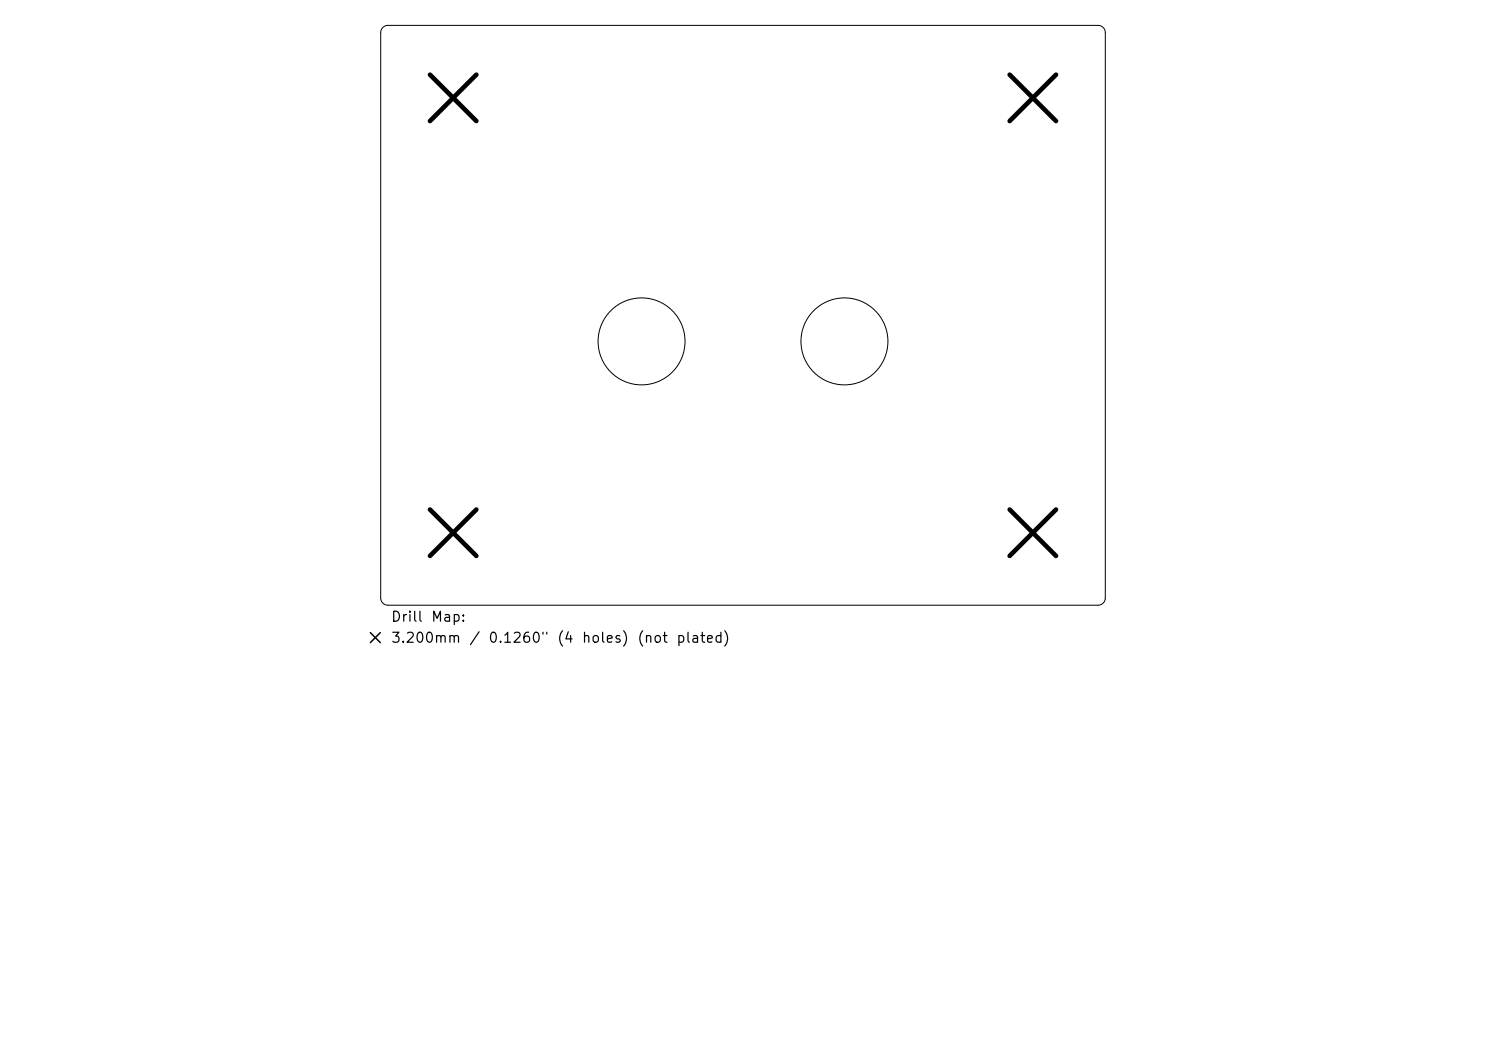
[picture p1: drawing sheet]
<svg xmlns="http://www.w3.org/2000/svg" width="297mm" height="210mm" viewBox="0 0 297 210" stroke-linecap="round" stroke-linejoin="round" font-family="sans-serif">
<defs><g id="words">
<g font-size="2">
<text x="78" y="124.7">Drill</text>
<text x="86" y="124.7">Map:</text>
<text x="78" y="128.9">3.200mm</text>
<text x="93.6" y="128.9">/</text>
<text x="97.5" y="128.9">0.1260&quot;</text>
<text x="111.2" y="128.9">(4</text>
<text x="116.1" y="128.9">holes)</text>
<text x="127.2" y="128.9">(not</text>
<text x="135" y="128.9">plated)</text>
</g>
</g></defs>
<g fill="none" stroke="#000" stroke-width=".2">
<path d="M76.5 5.5l.4-.3 .6-.1h142a1.45 1.45 0 0 1 1.4 1.4v113a1.45 1.45 0 0 1-1.4 1.4h-142a1.45 1.45 0 0 1-1.4-1.4v-113l.1-.6z"/>
<circle cx="128.2" cy="68.2" r="8.7"/>
<circle cx="168.8" cy="68.2" r="8.7"/>
</g>
<path d="M85.9 14.9l9.3 9.3M95.2 14.9l-9.3 9.3M201.8 14.9l9.3 9.3M211.1 14.9l-9.3 9.3M85.9 101.8l9.3 9.3M95.2 101.8l-9.3 9.3M201.8 101.8l9.3 9.3M211.1 101.8l-9.3 9.3" fill="none" stroke="#000" stroke-width=".93"/>
<path d="M74 126.4l2 2M76 126.4l-2 2" fill="none" stroke="#000" stroke-width=".29"/>
<use href="#words"/>
</svg>
